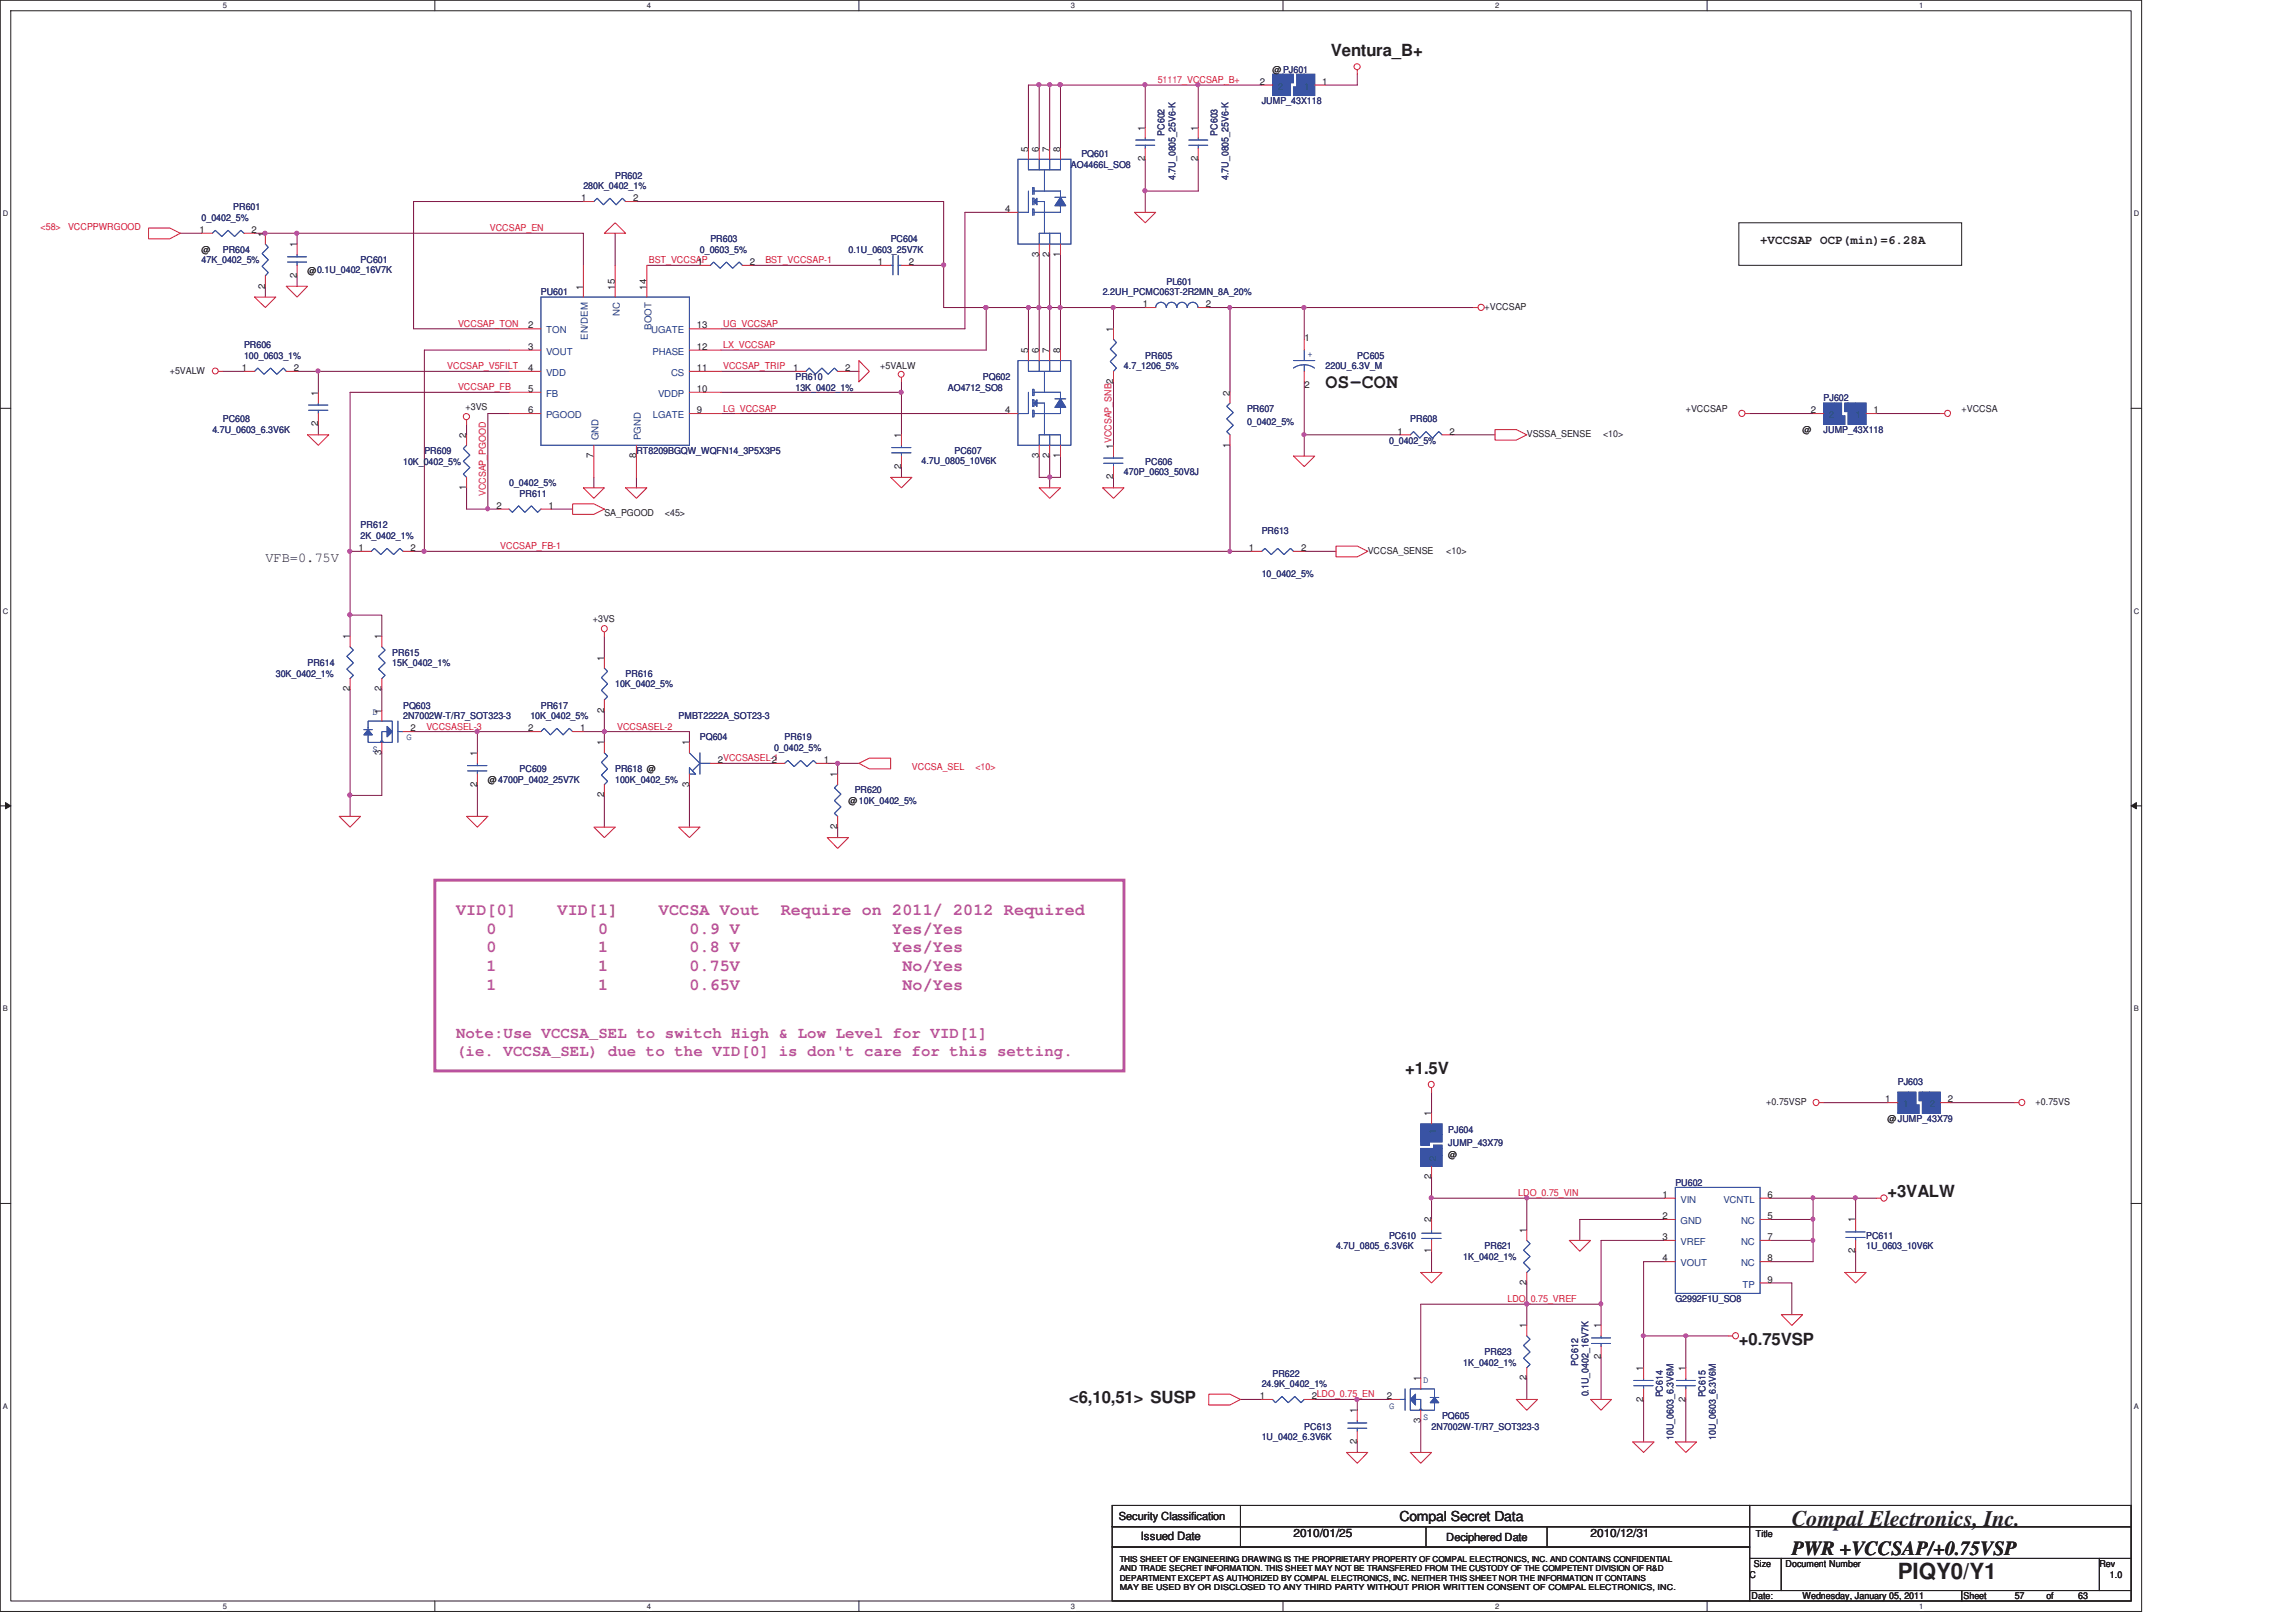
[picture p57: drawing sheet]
<svg xmlns="http://www.w3.org/2000/svg" width="297mm" height="210mm" viewBox="0 0 297 210" stroke-linecap="round" stroke-linejoin="round" font-family="sans-serif">
<defs><g id="words">
<g font-size="2.9" fill="#231f20">
<text x="231.8" y="197.4">Compal Electronics, Inc.</text>
<text x="245.5" y="204.3">PIQY0/Y1</text>
</g>
<g font-size="2.6" fill="#231f20">
<text x="171.5" y="50.2">OS-CON</text>
<text x="231.8" y="201.2">PWR +VCCSAP/+0.75VSP</text>
</g>
<g font-size="2.2" fill="#231f20">
<text x="172.2" y="7.3">Ventura_B+</text>
<text x="181.8" y="138.9">+1.5V</text>
<text x="244.2" y="154.9">+3VALW</text>
<text x="225" y="174.1">+0.75VSP</text>
<text x="138.3" y="181.5">&lt;6,10,51&gt; SUSP</text>
</g>
<g font-size="2.2" fill="#b9529f">
<text x="59" y="118.4">VID[0]</text>
<text x="72.1" y="118.4">VID[1]</text>
<text x="85.3" y="118.4">VCCSA Vout</text>
<text x="101" y="118.4">Require on 2011/ 2012 Required</text>
<text x="62.9" y="120.8">0</text>
<text x="62.9" y="123.2">0</text>
<text x="62.9" y="125.6">1</text>
<text x="77.4" y="120.8">0</text>
<text x="77.4" y="123.2">1</text>
<text x="77.4" y="125.6">1</text>
<text x="89.2" y="120.8">0.9 V</text>
<text x="89.2" y="123.2">0.8 V</text>
<text x="89.2" y="125.6">0.75V</text>
<text x="115.4" y="120.8">Yes/Yes</text>
<text x="115.4" y="123.2">Yes/Yes</text>
<text x="116.7" y="125.6">No/Yes</text>
<text x="62.9" y="128.1">1</text>
<text x="77.4" y="128.1">1</text>
<text x="89.2" y="128.1">0.65V</text>
<text x="116.7" y="128.1">No/Yes</text>
</g>
<g font-size="2" fill="#b9529f">
<text x="59" y="134.3">Note:Use VCCSA_SEL to switch High &amp; Low Level for VID[1]</text>
<text x="59" y="136.6">(ie. VCCSA_SEL) due to the VID[0] is don't care for this setting.</text>
</g>
<g font-size="1.8" fill="#231f20">
<text x="34.3" y="72.7">VFB=0.75V</text>
<text x="181.1" y="196.8">Compal Secret Data</text>
</g>
<text font-size="1.6" fill="#231f20" x="227.7" y="31.5">+VCCSAP OCP(min)=6.28A</text>
<g font-size="1.5" fill="#231f20">
<text x="147.6" y="199.3">Issued Date</text>
<text x="167.3" y="198.9">2010/01/25</text>
<text x="205.8" y="198.9">2010/12/31</text>
</g>
<g font-size="1.4" fill="#231f20">
<text x="144.7" y="196.7">Security Classification</text>
<text x="187.1" y="199.4">Deciphered Date</text>
</g>
<g font-size="1.2" fill="#ed2024">
<text x="149.8" y="10.7">51117_VCCSAP_B+</text>
<text x="5.2" y="29.7">&lt;58&gt;</text>
<text x="8.8" y="29.7">VCCPPWRGOOD</text>
<text x="63.4" y="29.9">VCCSAP_EN</text>
<text x="83.9" y="34.1">BST_VCCSAP</text>
<text x="99" y="34.1">BST_VCCSAP-1</text>
<text x="57.9" y="47.8">VCCSAP_V5FILT</text>
<text x="59.3" y="42.3">VCCSAP_TON</text>
<text x="93.6" y="47.8">VCCSAP_TRIP</text>
<text x="93.6" y="45">LX_VCCSAP</text>
<text x="93.6" y="42.3">UG_VCCSAP</text>
<text x="59.3" y="50.5">VCCSAP_FB</text>
<text x="93.6" y="53.3">LG_VCCSAP</text>
<text x="62.9" y="64.2" transform="rotate(-90 62.9 64.2)">VCCSAP_PGOOD</text>
<text x="64.7" y="71.1">VCCSAP_FB-1</text>
<text x="55.2" y="94.4">VCCSASEL-3</text>
<text x="79.8" y="94.4">VCCSASEL-2</text>
<text x="118" y="99.6">VCCSA_SEL</text>
<text x="126.2" y="99.6">&lt;10&gt;</text>
<text x="196.4" y="154.8">LDO_0.75_VIN</text>
<text x="195" y="168.5">LDO_0.75_VREF</text>
</g>
<g font-size="1.2" fill="#231f20">
<text x="163" y="11">2</text>
<text x="164.6" y="9.4">@PJ601</text>
<text x="171.1" y="11">1</text>
<text x="148.1" y="16.9" transform="rotate(-90 148.1 16.9)">1</text>
<text x="155" y="16.9" transform="rotate(-90 155 16.9)">1</text>
<text x="133" y="19.6" transform="rotate(-90 133 19.6)">5</text>
<text x="134.4" y="19.6" transform="rotate(-90 134.4 19.6)">6</text>
<text x="135.8" y="19.6" transform="rotate(-90 135.8 19.6)">7</text>
<text x="137.2" y="19.6" transform="rotate(-90 137.2 19.6)">8</text>
<text x="148.1" y="20.9" transform="rotate(-90 148.1 20.9)">2</text>
<text x="155" y="20.9" transform="rotate(-90 155 20.9)">2</text>
<text x="75.2" y="26">1</text>
<text x="81.9" y="26">2</text>
<text x="130" y="27.4">4</text>
<text x="25.8" y="30.1">1</text>
<text x="26.1" y="32.7">@</text>
<text x="32.6" y="30.1">2</text>
<text x="34.3" y="30.6" transform="rotate(-90 34.3 30.6)">1</text>
<text x="38.4" y="36" transform="rotate(-90 38.4 36)">2</text>
<text x="38.4" y="32" transform="rotate(-90 38.4 32)">1</text>
<text x="39.8" y="35.5">@0.1U_0402_16V7K</text>
<text x="90.3" y="34.3">1</text>
<text x="97" y="34.3">2</text>
<text x="113.6" y="34.3">1</text>
<text x="117.6" y="34.3">2</text>
<text x="134.4" y="33.2" transform="rotate(-90 134.4 33.2)">3</text>
<text x="135.8" y="33.2" transform="rotate(-90 135.8 33.2)">2</text>
<text x="137.2" y="33.2" transform="rotate(-90 137.2 33.2)">1</text>
<text x="34.3" y="37.3" transform="rotate(-90 34.3 37.3)">2</text>
<text x="75.4" y="37.5" transform="rotate(-90 75.4 37.5)">1</text>
<text x="79.5" y="37.5" transform="rotate(-90 79.5 37.5)">15</text>
<text x="83.6" y="37.5" transform="rotate(-90 83.6 37.5)">14</text>
<text x="147.9" y="39.7">1</text>
<text x="156" y="39.7">2</text>
<text x="192.1" y="40.1">+VCCSAP</text>
<text x="68.3" y="45.3">3</text>
<text x="68.3" y="42.5">2</text>
<text x="90.2" y="42.5">13</text>
<text x="90.2" y="45.3">12</text>
<text x="113.9" y="47.8">+5VALW</text>
<text x="133" y="45.7" transform="rotate(-90 133 45.7)">5</text>
<text x="134.4" y="45.7" transform="rotate(-90 134.4 45.7)">6</text>
<text x="135.8" y="45.7" transform="rotate(-90 135.8 45.7)">7</text>
<text x="137.2" y="45.7" transform="rotate(-90 137.2 45.7)">8</text>
<text x="144" y="42.9" transform="rotate(-90 144 42.9)">1</text>
<text x="168.8" y="44.1">1</text>
<text x="22" y="48.3">+5VALW</text>
<text x="31.3" y="48">1</text>
<text x="38" y="48">2</text>
<text x="41.1" y="51.2" transform="rotate(-90 41.1 51.2)">1</text>
<text x="60.2" y="53">+3VS</text>
<text x="68.3" y="48">4</text>
<text x="68.3" y="50.7">5</text>
<text x="68.3" y="53.5">6</text>
<text x="90.2" y="48">11</text>
<text x="90.2" y="53.5">9</text>
<text x="90.2" y="50.7">10</text>
<text x="102.6" y="48">1</text>
<text x="109.3" y="48">2</text>
<text x="130" y="53.5">4</text>
<text x="159.1" y="51.2" transform="rotate(-90 159.1 51.2)">2</text>
<text x="168.8" y="50.2">2</text>
<text x="218.1" y="53.3">+VCCSAP</text>
<text x="234.3" y="53.5">2</text>
<text x="242.4" y="53.5">1</text>
<text x="253.8" y="53.3">+VCCSA</text>
<text x="41.1" y="55.2" transform="rotate(-90 41.1 55.2)">2</text>
<text x="60.3" y="56.6" transform="rotate(-90 60.3 56.6)">2</text>
<text x="76.8" y="59.3" transform="rotate(-90 76.8 59.3)">7</text>
<text x="82.3" y="59.3" transform="rotate(-90 82.3 59.3)">8</text>
<text x="116.6" y="56.6" transform="rotate(-90 116.6 56.6)">1</text>
<text x="134.4" y="59.3" transform="rotate(-90 134.4 59.3)">3</text>
<text x="135.8" y="59.3" transform="rotate(-90 135.8 59.3)">2</text>
<text x="137.2" y="59.3" transform="rotate(-90 137.2 59.3)">1</text>
<text x="144" y="58" transform="rotate(-90 144 58)">1VCCSAP_SNB2</text>
<text x="159.1" y="57.9" transform="rotate(-90 159.1 57.9)">1</text>
<text x="180.8" y="56.2">1</text>
<text x="187.5" y="56.2">2</text>
<text x="197.5" y="56.6">VSSSA_SENSE</text>
<text x="207.4" y="56.6">&lt;10&gt;</text>
<text x="233.2" y="56">@</text>
<text x="60.3" y="63.4" transform="rotate(-90 60.3 63.4)">1</text>
<text x="64.2" y="65.8">2</text>
<text x="70.9" y="65.8">1</text>
<text x="116.6" y="60.7" transform="rotate(-90 116.6 60.7)">2</text>
<text x="144" y="62" transform="rotate(-90 144 62)">2</text>
<text x="46.4" y="71.3">1</text>
<text x="53.1" y="71.3">2</text>
<text x="78.2" y="66.7">SA_PGOOD</text>
<text x="86" y="66.7">&lt;45&gt;</text>
<text x="161.6" y="71.3">1</text>
<text x="168.3" y="71.3">2</text>
<text x="176.9" y="71.7">VCCSA_SENSE</text>
<text x="187.1" y="71.7">&lt;10&gt;</text>
<text x="45.3" y="82.7" transform="rotate(-90 45.3 82.7)">1</text>
<text x="49.4" y="82.7" transform="rotate(-90 49.4 82.7)">1</text>
<text x="76.7" y="80.4">+3VS</text>
<text x="45.3" y="89.4" transform="rotate(-90 45.3 89.4)">2</text>
<text x="49.4" y="89.4" transform="rotate(-90 49.4 89.4)">2</text>
<text x="78.1" y="85.5" transform="rotate(-90 78.1 85.5)">1</text>
<text x="49.4" y="92.3" transform="rotate(-90 49.4 92.3)">1</text>
<text x="53.1" y="94.6">2</text>
<text x="68.3" y="94.6">2</text>
<text x="75.1" y="94.6">1</text>
<text x="78.1" y="92.2" transform="rotate(-90 78.1 92.2)">2</text>
<text x="49.4" y="97.7" transform="rotate(-90 49.4 97.7)">3</text>
<text x="61.7" y="101.8" transform="rotate(-90 61.7 101.8)">2</text>
<text x="61.7" y="97.8" transform="rotate(-90 61.7 97.8)">1</text>
<text x="63.1" y="101.3">@4700P_0402_25V7K</text>
<text x="78.1" y="96.4" transform="rotate(-90 78.1 96.4)">1</text>
<text x="89.2" y="101.8" transform="rotate(-90 89.2 101.8)">3</text>
<text x="89.2" y="96.4" transform="rotate(-90 89.2 96.4)">1</text>
<text x="92.9" y="98.7">2VCCSASEL-1</text>
<text x="99.9" y="98.7">2</text>
<text x="106.6" y="98.7">1</text>
<text x="108.3" y="100.5" transform="rotate(-90 108.3 100.5)">1</text>
<text x="78.1" y="103.2" transform="rotate(-90 78.1 103.2)">2</text>
<text x="108.3" y="107.3" transform="rotate(-90 108.3 107.3)">2</text>
<text x="109.8" y="104.1">@10K_0402_5%</text>
<text x="228.5" y="143">+0.75VSP</text>
<text x="243.9" y="142.6">1</text>
<text x="252" y="142.6">2</text>
<text x="263.4" y="143">+0.75VS</text>
<text x="185.2" y="144.4" transform="rotate(-90 185.2 144.4)">1</text>
<text x="187.4" y="149.9">@</text>
<text x="244.2" y="145.2">@JUMP_43X79</text>
<text x="185.2" y="152.6" transform="rotate(-90 185.2 152.6)">2</text>
<text x="215.1" y="155">1</text>
<text x="228.7" y="155">6</text>
<text x="185.2" y="158.2" transform="rotate(-90 185.2 158.2)">2</text>
<text x="197.5" y="159.5" transform="rotate(-90 197.5 159.5)">1</text>
<text x="215.1" y="157.7">2</text>
<text x="215.1" y="160.4">3</text>
<text x="228.7" y="157.7">5</text>
<text x="228.7" y="160.4">7</text>
<text x="240" y="158.2" transform="rotate(-90 240 158.2)">1</text>
<text x="185.2" y="162.1" transform="rotate(-90 185.2 162.1)">1</text>
<text x="197.5" y="166.3" transform="rotate(-90 197.5 166.3)">2</text>
<text x="215.1" y="163.2">4</text>
<text x="228.7" y="163.2">8</text>
<text x="228.7" y="165.9">9</text>
<text x="240" y="162.1" transform="rotate(-90 240 162.1)">2</text>
<text x="197.5" y="171.9" transform="rotate(-90 197.5 171.9)">1</text>
<text x="207.1" y="171.9" transform="rotate(-90 207.1 171.9)">1</text>
<text x="183.8" y="178.7" transform="rotate(-90 183.8 178.7)">1</text>
<text x="197.5" y="178.6" transform="rotate(-90 197.5 178.6)">2</text>
<text x="207.1" y="175.8" transform="rotate(-90 207.1 175.8)">2</text>
<text x="212.6" y="177.4" transform="rotate(-90 212.6 177.4)">1</text>
<text x="218.1" y="177.4" transform="rotate(-90 218.1 177.4)">1</text>
<text x="163" y="181">1</text>
<text x="169.7" y="181">2LDO_0.75_EN</text>
<text x="175.6" y="182.8" transform="rotate(-90 175.6 182.8)">1</text>
<text x="179.4" y="181">2</text>
<text x="183.8" y="184.1" transform="rotate(-90 183.8 184.1)">3</text>
<text x="212.6" y="181.4" transform="rotate(-90 212.6 181.4)">2</text>
<text x="218.1" y="181.4" transform="rotate(-90 218.1 181.4)">2</text>
<text x="175.6" y="186.9" transform="rotate(-90 175.6 186.9)">2</text>
<text x="226.9" y="202.8">Size</text>
<text x="227.2" y="198.8">Title</text>
<text x="231" y="202.8">Document Number</text>
<text x="271.6" y="202.8">Rev</text>
<text x="226.4" y="204.2">C</text>
<text x="226.6" y="206.9">Date:</text>
<text x="233.2" y="206.9">Wednesday, January 05, 2011</text>
<text x="254" y="206.9">Sheet</text>
<text x="260.6" y="206.9">57</text>
<text x="264.7" y="206.9">of</text>
<text x="268.9" y="206.9">63</text>
<text x="273" y="204.2">1.0</text>
</g>
<g font-size="1.2" fill="#282973">
<text x="150.7" y="17.6" transform="rotate(-90 150.7 17.6)">PC602</text>
<text x="157.5" y="17.6" transform="rotate(-90 157.5 17.6)">PC603</text>
<text x="163.2" y="13.5">JUMP_43X118</text>
<text x="79.6" y="23.1">PR602</text>
<text x="138.6" y="21.8">AO4466L_SO8</text>
<text x="139.9" y="20.4">PQ601</text>
<text x="152.1" y="23.3" transform="rotate(-90 152.1 23.3)">4.7U_0805_25V6-K</text>
<text x="158.9" y="23.3" transform="rotate(-90 158.9 23.3)">4.7U_0805_25V6-K</text>
<text x="26.1" y="28.6">0_0402_5%</text>
<text x="30.2" y="27.2">PR601</text>
<text x="75.5" y="24.5">280K_0402_1%</text>
<text x="26.1" y="34.1">47K_0402_5%</text>
<text x="28.8" y="32.7">PR604</text>
<text x="46.6" y="34.1">PC601</text>
<text x="90.5" y="32.7">0_0603_5%</text>
<text x="91.9" y="31.3">PR603</text>
<text x="109.8" y="32.7">0.1U_0603_25V7K</text>
<text x="115.2" y="31.3">PC604</text>
<text x="70" y="38.2">PU601</text>
<text x="142.7" y="38.2">2.2UH_PCMC063T-2R2MN_8A_20%</text>
<text x="150.9" y="36.8">PL601</text>
<text x="31.6" y="45">PR606</text>
<text x="31.6" y="46.4">100_0603_1%</text>
<text x="145.4" y="47.8">4.7_1206_5%</text>
<text x="148.2" y="46.4">PR605</text>
<text x="171.5" y="47.8">220U_6.3V_M</text>
<text x="175.6" y="46.4">PC605</text>
<text x="102.9" y="49.2">PR610</text>
<text x="102.9" y="50.5">13K_0402_1%</text>
<text x="122.6" y="50.5">AO4712_SO8</text>
<text x="127.2" y="49.2">PQ602</text>
<text x="161.3" y="53.3">PR607</text>
<text x="235.9" y="51.9">PJ602</text>
<text x="27.5" y="56">4.7U_0603_6.3V6K</text>
<text x="28.8" y="54.6">PC608</text>
<text x="54.9" y="58.8">PR609</text>
<text x="82.3" y="58.8">RT8209BGQW_WQFN14_3P5X3P5</text>
<text x="123.5" y="58.8">PC607</text>
<text x="161.3" y="54.9">0_0402_5%</text>
<text x="179.7" y="57.4">0_0402_5%</text>
<text x="182.5" y="54.6">PR608</text>
<text x="235.9" y="56">JUMP_43X118</text>
<text x="52.2" y="60.2">10K_0402_5%</text>
<text x="65.9" y="62.9">0_0402_5%</text>
<text x="67.2" y="64.3">PR611</text>
<text x="119.2" y="60">4.7U_0805_10V6K</text>
<text x="145.4" y="61.5">470P_0603_50V8J</text>
<text x="148.2" y="60.2">PC606</text>
<text x="46.6" y="68.4">PR612</text>
<text x="46.6" y="69.8">2K_0402_1%</text>
<text x="163.2" y="69">PR613</text>
<text x="163.2" y="74.7">10_0402_5%</text>
<text x="35.7" y="87.6">30K_0402_1%</text>
<text x="39.8" y="86.2">PR614</text>
<text x="50.8" y="84.8">PR615</text>
<text x="50.8" y="86.2">15K_0402_1%</text>
<text x="79.6" y="88.9">10K_0402_5%</text>
<text x="80.9" y="87.6">PR616</text>
<text x="52.2" y="91.7">PQ603</text>
<text x="52.2" y="93">2N7002W-T/R7_SOT323-3</text>
<text x="68.6" y="93">10K_0402_5%</text>
<text x="70" y="91.7">PR617</text>
<text x="87.8" y="93">PMBT2222A_SOT23-3</text>
<text x="90.5" y="95.8">PQ604</text>
<text x="101.5" y="95.8">PR619</text>
<text x="67.2" y="99.9">PC609</text>
<text x="79.6" y="99.9">PR618 @</text>
<text x="79.6" y="101.3">100K_0402_5%</text>
<text x="100.2" y="97.2">0_0402_5%</text>
<text x="110.6" y="102.7">PR620</text>
<text x="245.5" y="140.4">PJ603</text>
<text x="187.4" y="146.6">PJ604</text>
<text x="187.4" y="148.2">JUMP_43X79</text>
<text x="216.7" y="153.4">PU602</text>
<text x="172.8" y="161.6">4.7U_0805_6.3V6K</text>
<text x="179.7" y="160.3">PC610</text>
<text x="192.1" y="161.6">PR621</text>
<text x="241.4" y="160.3">PC611</text>
<text x="241.4" y="161.6">1U_0603_10V6K</text>
<text x="189.3" y="163">1K_0402_1%</text>
<text x="216.7" y="168.5">G2992F1U_SO8</text>
<text x="163.2" y="179.5">24.9K_0402_1%</text>
<text x="164.6" y="178.1">PR622</text>
<text x="189.3" y="176.7">1K_0402_1%</text>
<text x="192.1" y="175.3">PR623</text>
<text x="204.2" y="176.7" transform="rotate(-90 204.2 176.7)">PC612</text>
<text x="168.7" y="185">PC613</text>
<text x="185.2" y="185">2N7002W-T/R7_SOT323-3</text>
<text x="186.6" y="183.6">PQ605</text>
<text x="205.5" y="180.7" transform="rotate(-90 205.5 180.7)">0.1U_0402_16V7K</text>
<text x="215.1" y="180.8" transform="rotate(-90 215.1 180.8)">PC614</text>
<text x="220.6" y="180.8" transform="rotate(-90 220.6 180.8)">PC615</text>
<text x="163.2" y="186.3">1U_0402_6.3V6K</text>
<text x="216.5" y="186.3" transform="rotate(-90 216.5 186.3)">10U_0603_6.3V6M</text>
<text x="222" y="186.3" transform="rotate(-90 222 186.3)">10U_0603_6.3V6M</text>
</g>
<g font-size="1.2" fill="#1d437e">
<text x="80.2" y="40.9" transform="rotate(-90 80.2 40.9)">NC</text>
<text x="70.7" y="45.9">VOUT</text>
<text x="70.7" y="43.1">TON</text>
<text x="76.1" y="44" transform="rotate(-90 76.1 44)">EN/DEM</text>
<text x="84.2" y="43.1">UGATE</text>
<text x="84.3" y="42.7" transform="rotate(-90 84.3 42.7)">BOOT</text>
<text x="84.4" y="45.9">PHASE</text>
<text x="70.7" y="48.6">VDD</text>
<text x="70.7" y="51.3">FB</text>
<text x="85.1" y="51.3">VDDP</text>
<text x="86.8" y="48.6">CS</text>
<text x="70.7" y="54.1">PGOOD</text>
<text x="77.4" y="56.9" transform="rotate(-90 77.4 56.9)">GND</text>
<text x="82.9" y="56.9" transform="rotate(-90 82.9 56.9)">PGND</text>
<text x="84.5" y="54.1">LGATE</text>
<text x="217.4" y="155.6">VIN</text>
<text x="223" y="155.6">VCNTL</text>
<text x="217.4" y="158.4">GND</text>
<text x="217.4" y="161.1">VREF</text>
<text x="225.3" y="158.4">NC</text>
<text x="225.3" y="161.1">NC</text>
<text x="217.4" y="163.8">VOUT</text>
<text x="225.3" y="163.8">NC</text>
<text x="225.4" y="166.6">TP</text>
</g>
<g font-size="1.2" fill="#3953a4">
<text x="169.2" y="46.2">+</text>
<text x="48.2" y="92.5">D</text>
<text x="52.6" y="95.8">G</text>
<text x="48.2" y="97.3">S</text>
<text x="184.1" y="178.9">D</text>
<text x="179.7" y="182.2">G</text>
<text x="184.1" y="183.7">S</text>
</g>
<g font-size="1.1" fill="#231f20">
<text x="144.9" y="202.1">THIS SHEET OF ENGINEERING DRAWING IS THE PROPRIETARY PROPERTY OF COMPAL ELECTRONICS, INC. AND CONTAINS CONFIDENTIAL</text>
<text x="144.9" y="203.3">AND TRADE SECRET INFORMATION. THIS SHEET MAY NOT BE TRANSFERED FROM THE CUSTODY OF THE COMPETENT DIVISION OF R&amp;D</text>
<text x="144.9" y="204.5">DEPARTMENT EXCEPT AS AUTHORIZED BY COMPAL ELECTRONICS, INC. NEITHER THIS SHEET NOR THE INFORMATION IT CONTAINS</text>
<text x="144.9" y="205.7">MAY BE USED BY OR DISCLOSED TO ANY THIRD PARTY WITHOUT PRIOR WRITTEN CONSENT OF COMPAL ELECTRONICS, INC.</text>
</g>
<g font-size="1" fill="#231f20">
<text x="28.8" y="1.1">5</text>
<text x="83.7" y="1.1">4</text>
<text x="138.6" y="1.1">3</text>
<text x="193.4" y="1.1">2</text>
<text x="248.3" y="1.1">1</text>
<text x=".4" y="28">D</text>
<text x="276.1" y="28">D</text>
<text x=".4" y="79.4">C</text>
<text x="276.1" y="79.4">C</text>
<text x=".4" y="130.8">B</text>
<text x="276.1" y="130.8">B</text>
<text x=".4" y="182.3">A</text>
<text x="276.1" y="182.3">A</text>
<text x="28.8" y="208.1">5</text>
<text x="83.7" y="208.1">4</text>
<text x="138.6" y="208.1">3</text>
<text x="193.4" y="208.1">2</text>
<text x="248.3" y="208.1">1</text>
</g>
</g></defs>
<path d="M0 0h277.1v208.5h-277.1zM1.4 1.4h274.3v205.7h-274.3z" fill="none" stroke="#231f20" stroke-width=".13"/>
<g fill="#fff">
<path d="M28.8 .2h.6v1.1h-.6z"/>
<path d="M28.8 207.3h.6v1.1h-.6z"/>
</g>
<path d="M56.3 0v1.4M56.3 207.1v1.4" fill="none" stroke="#231f20" stroke-width=".13"/>
<g fill="#fff">
<path d="M83.7 .2h.5v1.1h-.5z"/>
<path d="M83.7 207.3h.5v1.1h-.5z"/>
</g>
<path d="M111.1 0v1.4M111.1 207.1v1.4" fill="none" stroke="#231f20" stroke-width=".13"/>
<g fill="#fff">
<path d="M138.6 .2h.5v1.1h-.5z"/>
<path d="M138.6 207.3h.5v1.1h-.5z"/>
</g>
<path d="M166 0v1.4M166 207.1v1.4" fill="none" stroke="#231f20" stroke-width=".13"/>
<g fill="#fff">
<path d="M193.4 .2h.6v1.1h-.6z"/>
<path d="M193.4 207.3h.6v1.1h-.6z"/>
</g>
<path d="M220.8 0v1.4M220.8 207.1v1.4" fill="none" stroke="#231f20" stroke-width=".13"/>
<g fill="#fff">
<path d="M248.3 .2h.5v1.1h-.5z"/>
<path d="M248.3 207.3h.5v1.1h-.5z"/>
<path d="M.4 27.1h.7v1.1h-.7z"/>
<path d="M276.1 27.1h.7v1.1h-.7z"/>
<path d="M.4 78.5h.7v1.1h-.7z"/>
<path d="M276.1 78.5h.7v1.1h-.7z"/>
</g>
<path d="M0 52.8h1.4M275.7 52.8h1.4" fill="none" stroke="#231f20" stroke-width=".13"/>
<g fill="#fff">
<path d="M.4 130h.6v1.1h-.6z"/>
<path d="M276.1 130h.6v1.1h-.6z"/>
</g>
<path d="M0 104.3h1.4M275.7 104.3h1.4" fill="none" stroke="#231f20" stroke-width=".13"/>
<path d="M.7 103.8l.7 .5-.7 .3z" fill="#231f20"/>
<path d="M.7 103.8l.7 .5-.7 .3z" fill="none" stroke="#231f20" stroke-width=".13"/>
<path d="M275.7 104.3l.7-.5v.8z" fill="#231f20"/>
<path d="M275.7 104.3l.7-.5v.8z" fill="none" stroke="#231f20" stroke-width=".13"/>
<g fill="#fff">
<path d="M.4 181.4h.6v1.1h-.6z"/>
<path d="M276.1 181.4h.6v1.1h-.6z"/>
</g>
<path d="M0 155.7h1.4M275.7 155.7h1.4" fill="none" stroke="#231f20" stroke-width=".13"/>
<path d="M168.7 56.3h12.4M187.9 56.3h5.5M45.3 79.6v2.7" fill="none" stroke="#7f1442" stroke-width=".13"/>
<circle cx="45.2" cy="79.5" r=".26" fill="#b9529f"/>
<circle cx="45.2" cy="79.5" r=".26" fill="none" stroke="#b9529f" stroke-width=".13"/>
<path d="M97.4 34.3h16.5M144.1 39.8h4.1M116.6 60.4v1.4M53.5 94.7h8.3" fill="none" stroke="#7f1442" stroke-width=".13"/>
<circle cx="144" cy="39.8" r=".26" fill="#b9529f"/>
<circle cx="144" cy="39.8" r=".26" fill="none" stroke="#b9529f" stroke-width=".13"/>
<path d="M134.4 59v2.8M137.2 59v2.8h-1.4v1.3" fill="none" stroke="#7f1442" stroke-width=".13"/>
<circle cx="135.8" cy="61.7" r=".26" fill="#b9529f"/>
<circle cx="135.8" cy="61.7" r=".26" fill="none" stroke="#b9529f" stroke-width=".13"/>
<path d="M130.3 27.5h-5.5v15M134.4 32.9v6.9M135.8 32.9v6.9M137.2 32.9v6.9M159.1 39.8h9.6M93.3 48h9.6M93.3 53.5h37M109.8 48h1.3M135.8 59v2.8h-1.4" fill="none" stroke="#7f1442" stroke-width=".13"/>
<path d="M158.9 39.6l.2-.1 .2 .1v.4h-.2h-.2z" fill-rule="evenodd" fill="#b9529f"/>
<path d="M158.9 39.6l.2-.1 .2 .1v.4h-.2h-.2z" fill="none" stroke="#b9529f" stroke-width=".13"/>
<path d="M190.7 39.8h-22v4.1M45.3 50.8h20.6" fill="none" stroke="#7f1442" stroke-width=".13"/>
<circle cx="168.7" cy="39.8" r=".26" fill="#b9529f"/>
<circle cx="168.7" cy="39.8" r=".26" fill="none" stroke="#b9529f" stroke-width=".13"/>
<path d="M45.3 50.8v20.5" fill="none" stroke="#7f1442" stroke-width=".13"/>
<circle cx="45.2" cy="71.3" r=".26" fill="#b9529f"/>
<circle cx="45.2" cy="71.3" r=".26" fill="none" stroke="#b9529f" stroke-width=".13"/>
<path d="M75.5 26.1h-22v16.4M54.9 45.3h11M93.3 50.8h23.3" fill="none" stroke="#7f1442" stroke-width=".13"/>
<circle cx="116.6" cy="50.8" r=".26" fill="#b9529f"/>
<circle cx="116.6" cy="50.8" r=".26" fill="none" stroke="#b9529f" stroke-width=".13"/>
<path d="M82.3 26.1h39.8M127.6 39.8v5.5h-34.3M41.2 48h24.7M53.5 42.5h12.4M45.3 71.3h1.3" fill="none" stroke="#7f1442" stroke-width=".13"/>
<circle cx="127.5" cy="39.8" r=".26" fill="#b9529f"/>
<circle cx="127.5" cy="39.8" r=".26" fill="none" stroke="#b9529f" stroke-width=".13"/>
<path d="M122.1 39.8h5.5M41.2 48v2.8" fill="none" stroke="#7f1442" stroke-width=".13"/>
<circle cx="41.1" cy="48" r=".26" fill="#b9529f"/>
<circle cx="41.1" cy="48" r=".26" fill="none" stroke="#b9529f" stroke-width=".13"/>
<path d="M137.2 11v8.2M28.8 48h2.8M38.4 48h2.8M41.2 54.9v1.4M116.6 50.8v5.5" fill="none" stroke="#7f1442" stroke-width=".13"/>
<circle cx="137.2" cy="11" r=".26" fill="#b9529f"/>
<circle cx="137.2" cy="11" r=".26" fill="none" stroke="#b9529f" stroke-width=".13"/>
<path d="M137.2 11h11" fill="none" stroke="#7f1442" stroke-width=".13"/>
<circle cx="137.2" cy="11" r=".26" fill="#b9529f"/>
<circle cx="137.2" cy="11" r=".26" fill="none" stroke="#b9529f" stroke-width=".13"/>
<path d="M148.2 11v5.5M155 11h8.2M171.5 11h4.1M148.2 20.6v4.1M93.3 42.5h31.5" fill="none" stroke="#7f1442" stroke-width=".13"/>
<circle cx="155" cy="11" r=".26" fill="#b9529f"/>
<circle cx="155" cy="11" r=".26" fill="none" stroke="#b9529f" stroke-width=".13"/>
<path d="M135.8 11h-1.4v8.2" fill="none" stroke="#7f1442" stroke-width=".13"/>
<circle cx="134.4" cy="11" r=".26" fill="#b9529f"/>
<circle cx="134.4" cy="11" r=".26" fill="none" stroke="#b9529f" stroke-width=".13"/>
<path d="M133 11v8.2M135.8 11v8.2M54.9 45.3v26" fill="none" stroke="#7f1442" stroke-width=".13"/>
<circle cx="135.8" cy="11" r=".26" fill="#b9529f"/>
<circle cx="135.8" cy="11" r=".26" fill="none" stroke="#b9529f" stroke-width=".13"/>
<path d="M135.8 11h1.4M155 11v5.5M155 20.6v4.1h-6.8v2.8" fill="none" stroke="#7f1442" stroke-width=".13"/>
<circle cx="148.1" cy="24.7" r=".26" fill="#b9529f"/>
<circle cx="148.1" cy="24.7" r=".26" fill="none" stroke="#b9529f" stroke-width=".13"/>
<path d="M148.2 11h6.8M23.3 30.2h2.8M38.4 30.2v1.4M38.4 35.7v1.3" fill="none" stroke="#7f1442" stroke-width=".13"/>
<circle cx="148.1" cy="11" r=".26" fill="#b9529f"/>
<circle cx="148.1" cy="11" r=".26" fill="none" stroke="#b9529f" stroke-width=".13"/>
<path d="M127.6 39.8h5.4" fill="none" stroke="#7f1442" stroke-width=".13"/>
<circle cx="127.5" cy="39.8" r=".26" fill="#b9529f"/>
<circle cx="127.5" cy="39.8" r=".26" fill="none" stroke="#b9529f" stroke-width=".13"/>
<path d="M133 39.8v5.5" fill="none" stroke="#7f1442" stroke-width=".13"/>
<circle cx="133" cy="39.8" r=".26" fill="#b9529f"/>
<circle cx="133" cy="39.8" r=".26" fill="none" stroke="#b9529f" stroke-width=".13"/>
<path d="M135.8 39.8v5.5" fill="none" stroke="#7f1442" stroke-width=".13"/>
<circle cx="135.8" cy="39.8" r=".26" fill="#b9529f"/>
<circle cx="135.8" cy="39.8" r=".26" fill="none" stroke="#b9529f" stroke-width=".13"/>
<path d="M134.4 39.8v5.5" fill="none" stroke="#7f1442" stroke-width=".13"/>
<circle cx="134.4" cy="39.8" r=".26" fill="#b9529f"/>
<circle cx="134.4" cy="39.8" r=".26" fill="none" stroke="#b9529f" stroke-width=".13"/>
<path d="M137.2 39.8v5.5" fill="none" stroke="#7f1442" stroke-width=".13"/>
<circle cx="137.2" cy="39.8" r=".26" fill="#b9529f"/>
<circle cx="137.2" cy="39.8" r=".26" fill="none" stroke="#b9529f" stroke-width=".13"/>
<path d="M133 11h1.4M34.3 30.2h4.1M133 39.8h4.2M53.5 71.3h1.4" fill="none" stroke="#7f1442" stroke-width=".13"/>
<circle cx="34.3" cy="30.2" r=".26" fill="#b9529f"/>
<circle cx="34.3" cy="30.2" r=".26" fill="none" stroke="#b9529f" stroke-width=".13"/>
<path d="M54.9 71.3h104.2" fill="none" stroke="#7f1442" stroke-width=".13"/>
<path d="M158.9 71.1h.2l.2 .1v.3l-.2 .1-.2-.1z" fill-rule="evenodd" fill="#b9529f"/>
<path d="M158.9 71.1h.2l.2 .1v.3l-.2 .1-.2-.1z" fill="none" stroke="#b9529f" stroke-width=".13"/>
<circle cx="54.9" cy="71.3" r=".26" fill="#b9529f"/>
<circle cx="54.9" cy="71.3" r=".26" fill="none" stroke="#b9529f" stroke-width=".13"/>
<path d="M32.9 30.2h1.4M34.3 37v1.4M38.4 30.2h37.1M79.6 30.2v4.1M83.7 34.3h6.8M137.2 39.8h6.9v2.7M116.6 49.4v1.4M144.1 49.4v8.2M144.1 61.8v1.3" fill="none" stroke="#7f1442" stroke-width=".13"/>
<circle cx="38.4" cy="30.2" r=".26" fill="#b9529f"/>
<circle cx="38.4" cy="30.2" r=".26" fill="none" stroke="#b9529f" stroke-width=".13"/>
<path d="M45.3 102.9v2.7" fill="none" stroke="#7f1442" stroke-width=".13"/>
<circle cx="45.2" cy="102.9" r=".26" fill="#b9529f"/>
<circle cx="45.2" cy="102.9" r=".26" fill="none" stroke="#b9529f" stroke-width=".13"/>
<path d="M168.7 56.3v2.7" fill="none" stroke="#7f1442" stroke-width=".13"/>
<circle cx="168.7" cy="56.2" r=".25" fill="#b9529f"/>
<circle cx="168.7" cy="56.2" r=".25" fill="none" stroke="#b9529f" stroke-width=".13"/>
<path d="M175.6 9.6v1.4M156.4 39.8h2.7v11M60.4 54.9v1.4M65.9 53.5h-2.8v12.4h-2.7v-2.8M159.1 57.6v13.7h2.8M168.7 49.4v6.9M45.3 71.3v8.3h4.1v2.7M71.3 65.9h2.8M82.3 61.8v1.3M168.7 71.3h4.1M45.3 89.2v13.7h4.1v-5.5M49.4 89.2v2.7" fill="none" stroke="#7f1442" stroke-width=".13"/>
<path d="M62.9 65.6h.2l.2 .1-.1 .3-.1 .1-.2-.1z" fill-rule="evenodd" fill="#b9529f"/>
<path d="M62.9 65.6h.2l.2 .1-.1 .3-.1 .1-.2-.1z" fill="none" stroke="#b9529f" stroke-width=".13"/>
<path d="M226.4 53.5h8.2M242.8 53.5h8.2M63.1 65.9h1.4M61.8 94.7v2.7" fill="none" stroke="#7f1442" stroke-width=".13"/>
<circle cx="61.7" cy="94.7" r=".26" fill="#b9529f"/>
<circle cx="61.7" cy="94.7" r=".26" fill="none" stroke="#b9529f" stroke-width=".13"/>
<path d="M61.8 94.7h6.8M75.5 94.7h2.7v1.4M78.2 82.3v2.7M89.2 94.7v1.4M61.8 101.5v4.1M78.2 102.9v4.1M89.2 101.5v5.5" fill="none" stroke="#7f1442" stroke-width=".13"/>
<circle cx="78.2" cy="94.7" r=".26" fill="#b9529f"/>
<circle cx="78.2" cy="94.7" r=".26" fill="none" stroke="#b9529f" stroke-width=".13"/>
<path d="M111.1 98.8h-2.7v1.4" fill="none" stroke="#7f1442" stroke-width=".13"/>
<circle cx="108.4" cy="98.8" r=".26" fill="#b9529f"/>
<circle cx="108.4" cy="98.8" r=".26" fill="none" stroke="#b9529f" stroke-width=".13"/>
<path d="M78.2 91.9v2.8h11M93.3 98.8h6.9M107 98.8h1.4M108.4 107v1.4M185.2 155v2.8M197.5 155h17.8M229.1 166h2.7v4.1" fill="none" stroke="#7f1442" stroke-width=".13"/>
<circle cx="197.5" cy="155" r=".26" fill="#b9529f"/>
<circle cx="197.5" cy="155" r=".26" fill="none" stroke="#b9529f" stroke-width=".13"/>
<path d="M240.1 155h2.7M185.2 161.9v2.7M197.5 178.3v2.8" fill="none" stroke="#7f1442" stroke-width=".13"/>
<circle cx="240" cy="155" r=".26" fill="#b9529f"/>
<circle cx="240" cy="155" r=".26" fill="none" stroke="#b9529f" stroke-width=".13"/>
<path d="M215.3 157.8h-10.9v2.7M229.1 155h5.5v2.8h-5.5M234.6 155h5.5M207.1 175.6v5.5M229.1 160.5h5.5v2.7h-5.5M240.1 161.9v2.7" fill="none" stroke="#7f1442" stroke-width=".13"/>
<path d="M234.4 154.8l.1-.1 .2 .1v.4h-.2h-.1z" fill-rule="evenodd" fill="#b9529f"/>
<path d="M234.4 154.8l.1-.1 .2 .1v.4h-.2h-.1z" fill="none" stroke="#b9529f" stroke-width=".13"/>
<path d="M197.5 166v2.7M218.1 172.8h5.5" fill="none" stroke="#7f1442" stroke-width=".13"/>
<circle cx="218.1" cy="172.8" r=".25" fill="#b9529f"/>
<circle cx="218.1" cy="172.8" r=".25" fill="none" stroke="#b9529f" stroke-width=".13"/>
<path d="M234.6 157.8v2.7M212.6 163.2v13.7" fill="none" stroke="#7f1442" stroke-width=".13"/>
<path d="M234.4 160.3l.1-.1 .2 .1v.4h-.2h-.1z" fill-rule="evenodd" fill="#b9529f"/>
<path d="M234.4 160.3l.1-.1 .2 .1v.4h-.2h-.1z" fill="none" stroke="#b9529f" stroke-width=".13"/>
<path d="M234.4 157.5h.1l.2 .1v.3l-.2 .1-.1-.1z" fill-rule="evenodd" fill="#b9529f"/>
<path d="M234.4 157.5h.1l.2 .1v.3l-.2 .1-.1-.1z" fill="none" stroke="#b9529f" stroke-width=".13"/>
<path d="M240.1 155v2.8M183.8 168.7v9.6M197.5 168.7h9.6M183.8 183.8v4.1" fill="none" stroke="#7f1442" stroke-width=".13"/>
<path d="M206.9 168.5l.2-.1 .2 .2v.3h-.2h-.2z" fill-rule="evenodd" fill="#b9529f"/>
<path d="M206.9 168.5l.2-.1 .2 .2v.3h-.2h-.2z" fill="none" stroke="#b9529f" stroke-width=".13"/>
<circle cx="197.5" cy="168.7" r=".26" fill="#b9529f"/>
<circle cx="197.5" cy="168.7" r=".26" fill="none" stroke="#b9529f" stroke-width=".13"/>
<path d="M185.2 155h12.3v4.1M197.5 168.7v2.8M215.3 160.5h-8.2v11" fill="none" stroke="#7f1442" stroke-width=".13"/>
<circle cx="185.2" cy="155" r=".26" fill="#b9529f"/>
<circle cx="185.2" cy="155" r=".26" fill="none" stroke="#b9529f" stroke-width=".13"/>
<path d="M212.6 163.2h2.7M170.1 181.1h5.5v1.4M175.6 186.6v1.3" fill="none" stroke="#7f1442" stroke-width=".13"/>
<circle cx="175.6" cy="181.1" r=".26" fill="#b9529f"/>
<circle cx="175.6" cy="181.1" r=".26" fill="none" stroke="#b9529f" stroke-width=".13"/>
<path d="M183.8 168.7h13.7M160.5 181.1h2.7M175.6 181.1h4.1" fill="none" stroke="#7f1442" stroke-width=".13"/>
<circle cx="197.5" cy="168.7" r=".26" fill="#b9529f"/>
<circle cx="197.5" cy="168.7" r=".26" fill="none" stroke="#b9529f" stroke-width=".13"/>
<path d="M75.5 30.2v4.1M122.1 26.1v8.2M185.2 141.3v2.8M185.2 152.3v2.7M235.9 142.7h8.3M252.4 142.7h8.2M212.6 181.1v5.5M218.1 181.1v5.5" fill="none" stroke="#7f1442" stroke-width=".13"/>
<circle cx="122.1" cy="34.3" r=".26" fill="#b9529f"/>
<circle cx="122.1" cy="34.3" r=".26" fill="none" stroke="#b9529f" stroke-width=".13"/>
<path d="M118 34.3h4.1v5.5M212.6 172.8h5.5v4.1" fill="none" stroke="#7f1442" stroke-width=".13"/>
<circle cx="212.6" cy="172.8" r=".25" fill="#b9529f"/>
<circle cx="212.6" cy="172.8" r=".25" fill="none" stroke="#b9529f" stroke-width=".13"/>
<path d="M76.8 61.8v1.3" fill="none" stroke="#7f1442" stroke-width=".13"/>
<g fill="none" stroke="#ed2024" stroke-width=".13">
<path d="M175.6 9.1v.5M19.2 29.5h2.8l1.3 .7-1.3 .7h-2.8zM26.1 30.2h1.4M31.6 30.2h1.3M32.9 38.4h2.8l-1.4 1.4zM37 37h2.8l-1.4 1.4zM78.2 30.2l1.4-1.4 1.3 1.4zM146.8 27.5h2.7l-1.3 1.3zM148.2 39.8h1.3M155 39.8h1.4M190.7 39.8h.5M28.3 48h.5"/>
<path d="M39.8 56.3h2.7l-1.3 1.3zM60.4 54.4v.5M111.1 46.6l1.4 1.4-1.4 1.4zM116.6 48.8v.6M167.3 59h2.8l-1.4 1.4zM193.4 55.6h2.8l1.3 .7-1.3 .6h-2.8zM225.8 53.5h.6M251 53.5h.6M64.5 65.9h1.4M70 65.9h1.3M74.1 65.2h2.7l1.4 .7-1.4 .6h-2.7zM75.5 63.1h2.7l-1.4 1.4z"/>
<path d="M80.9 63.1h2.8l-1.4 1.4zM115.2 61.8h2.8l-1.4 1.3zM134.4 63.1h2.8l-1.4 1.4zM142.7 63.1h2.7l-1.3 1.4zM172.8 70.7h2.8l1.3 .6-1.3 .7h-2.8zM78.2 81.8v.5M111.1 98.8l1.4-.7h2.7v1.4h-2.7zM43.9 105.6h2.7l-1.3 1.4zM60.4 105.6h2.7l-1.3 1.4zM76.8 107h2.8l-1.4 1.4zM87.8 107h2.7l-1.3 1.4zM107 108.4h2.8l-1.4 1.4z"/>
<path d="M185.2 140.8v.5M197.5 159.1v1.4M235.4 142.7h.5M242.8 155h.5M260.6 142.7h.6M183.8 164.6h2.8l-1.4 1.4zM197.5 164.6v1.4M203 160.5h2.8l-1.4 1.4zM207.1 171.5v1.3M207.1 174.2v1.4M223.6 172.8h.6M230.5 170.1h2.7l-1.4 1.4z"/>
<path d="M238.7 164.6h2.7l-1.3 1.4zM156.4 180.4h2.7l1.4 .7-1.4 .7h-2.7zM174.2 187.9h2.7l-1.3 1.4zM182.5 187.9h2.7l-1.4 1.4zM196.2 181.1h2.7l-1.4 1.4zM205.8 181.1h2.7l-1.4 1.4zM211.2 186.6h2.8l-1.4 1.3zM216.7 186.6h2.8l-1.4 1.3z"/>
<circle cx="175.6" cy="8.6" r=".39"/>
<circle cx="191.6" cy="39.8" r=".4"/>
<circle cx="27.9" cy="48" r=".38"/>
<circle cx="60.3" cy="53.9" r=".4"/>
<circle cx="116.6" cy="48.4" r=".38"/>
<circle cx="225.4" cy="53.5" r=".4"/>
<circle cx="252" cy="53.5" r=".39"/>
<circle cx="78.2" cy="81.3" r=".39"/>
<circle cx="185.2" cy="140.3" r=".39"/>
<circle cx="234.9" cy="142.6" r=".39"/>
<circle cx="243.7" cy="155" r=".4"/>
<circle cx="261.6" cy="142.6" r=".39"/>
<circle cx="224.5" cy="172.8" r=".39"/>
</g>
<g fill="none" stroke="#231f20" stroke-width=".13">
<path d="M225 28.8h28.8v5.5h-28.8zM143.9 194.8h82.5v2.7h-82.5zM143.9 197.5h82.5v2.6h-82.5zM160.5 194.8v5.3M184.5 197.5v2.6M200.1 197.5v2.6M226.4 194.8h49.3v2.7h-49.3zM226.4 197.5h49.3v4.1h-49.3zM143.9 200.1h82.5v7h-82.5zM226.4 201.6h4.1v4.2h-4.1zM226.4 205.8h27.4v1.3h-27.4zM230.5 201.6h41.1v4.2h-41.1z"/>
<path d="M253.8 205.8h21.9v1.3h-21.9zM271.6 201.6h4.1v4.2h-4.1z"/>
</g>
<path d="M56.3 113.9h89.1v24.7h-89.1z" fill="none" stroke="#b9529f" stroke-width=".38"/>
<path d="M27.5 30.2l.4-.4 .8 .8 .8-.8 .8 .8 .9-.8 .4 .4M150.9 39.8a.68 .68 0 0 0-.7-.7 .68 .68 0 0 0-.7 .7M152.2 39.8a.66 .66 0 0 0-.6-.7 .66 .66 0 0 0-.7 .7M152.3 39.8a.66 .66 0 0 1 .6-.7 .66 .66 0 0 1 .7 .7M155 39.8a.68 .68 0 0 0-.7-.7 .68 .68 0 0 0-.7 .7M65.9 65.9l.4 .4 .8-.9 .8 .9 .8-.9 .8 .9 .5-.4M197.5 160.5l.4 .4-.8 .9 .8 .8-.8 .8 .8 .8-.4 .4M205.9 173.8h2.5M205.9 173.1h2.5M207.1 172.8v.3M207.1 173.8v.4" fill="none" stroke="#3953a4" stroke-width=".13"/>
<path d="M50.1 94l.7 .7-.7 .6z" fill="#3953a4"/>
<path d="M50.1 94l.7 .7-.7 .6z" fill="none" stroke="#3953a4" stroke-width=".13"/>
<path d="M47.6 94.4l.6 .7h-1.1z" fill="#3953a4"/>
<path d="M47.1 94.4h1.1M47.6 95.1v1h1.8h-.1v-.2h.2v.2M47.6 94.4l.6 .7h-1.1zM47.6 94.4v-1.1h3.2v2.8h-1.4v-1.4h.7M51.5 94.7h.7M51.5 93.3v2.8" fill="none" stroke="#3953a4" stroke-width=".13"/>
<path d="M50.1 94l.7 .7-.7 .6z" fill="#3953a4"/>
<path d="M50.1 94l.7 .7-.7 .6z" fill="none" stroke="#3953a4" stroke-width=".13"/>
<path d="M47.6 94.4l.6 .7h-1.1z" fill="#3953a4"/>
<g fill="none" stroke="#3953a4" stroke-width=".13">
<path d="M34.3 31.6l.4 .4-.8 .8 .8 .8-.8 .9 .8 .8-.4 .4M70 38.4h19.2v19.2h-19.2zM91.9 34.3l.4-.4 .9 .8 .8-.8 .8 .8 .8-.8 .5 .4M133 24.7v2.8h-1.3M133 20.6v1.4h4.2v-1.4M133.6 27.9v-.9h.2v.9M133.6 26.5v-.8h.2v.8M133.8 25.1v-.8h-.2v.8M133.8 24.7h3.4v.8M134.2 26.1h.9M134.4 30.2v1.4M134.4 20.6v1.4"/>
<path d="M135.1 22v2.7M135.1 27.5v2.7M135.8 30.2v1.4M135.8 20.6v1.4M136.5 25.5h1.4M137.2 26.6v.9M137.2 30.2v1.4M115.4 58.6h2.5M115.4 57.9h2.5M116.6 57.6v.3M116.6 58.6v.4M48 71.3l.4-.4 .9 .9 .8-.9 .8 .9 .8-.9 .5 .4"/>
<path d="M163.2 71.3l.5-.4 .8 .9 .8-.9 .8 .9 .9-.9 .3 .4M47.1 94.4h1.1M47.6 95.1v1h1.8h-.1v-.2h.2v.2M47.6 94.4l.6 .7h-1.1zM47.6 94.4v-1.1h3.2v2.8h-1.4v-1.4h.7M51.5 94.7h.7M51.5 93.3v2.8M216.7 153.6h11v13.7h-11zM174.4 184.8h2.4M174.4 184.1h2.4M175.6 183.8v.3M175.6 184.8v.4"/>
</g>
<g fill="none" stroke="#ed2024" stroke-width=".13">
<path d="M34.3 30.2v1.4M34.3 35.7v1.3M75.5 34.3v4.1M79.6 34.3v4.1M83.7 34.3v4.1M90.5 34.3h1.4M96.1 34.3h1.3M65.9 45.3h4.1M65.9 48h4.1M65.9 42.5h4.1M65.9 50.8h4.1M65.9 53.5h4.1"/>
<path d="M76.8 57.6v4.2M82.3 57.6v4.2M89.2 45.3h4.1M89.2 48h4.1M89.2 42.5h4.1M89.2 50.8h4.1M89.2 53.5h4.1M116.6 56.3v1.3M116.6 59v1.4M46.6 71.3h1.4M52.2 71.3h1.3M161.9 71.3h1.3"/>
<path d="M167.3 71.3h1.4M49.4 91.9v1.4M49.4 96.1v1.3M52.2 94.7h1.3M215.3 157.8h1.4M215.3 155h1.4M227.7 157.8h1.4M227.7 155h1.4M215.3 163.2h1.4M215.3 160.5h1.4M227.7 163.2h1.4M227.7 160.5h1.4"/>
<path d="M227.7 166h1.4M175.6 182.5v1.3M175.6 185.2v1.4"/>
</g>
<path d="M137.2 25.5l.7 1.1h-1.4z" fill="#3953a4"/>
<path d="M133.8 27.5h3.4M137.2 25.5l.7 1.1h-1.4z" fill="none" stroke="#3953a4" stroke-width=".13"/>
<path d="M134.2 25.7v.8l-.4-.4z" fill="#3953a4"/>
<g fill="none" stroke="#3953a4" stroke-width=".13">
<path d="M131.7 20.6h6.9v11h-6.9zM133 24.7v2.8h-1.3M133 20.6v1.4h4.2v-1.4M133.6 27.9v-.9h.2v.9M133.6 26.5v-.8h.2v.8M133.8 25.1v-.8h-.2v.8M133.8 24.7h3.4v.8M134.2 26.1h.9v4.1M134.2 25.7v.8l-.4-.4zM134.4 31.6v-1.4h2.8v1.4M134.4 20.6v1.4M135.1 22v2.7"/>
<path d="M135.8 30.2v1.4M135.8 20.6v1.4M136.5 25.5h1.4M137.2 26.6v.9"/>
</g>
<path d="M137.2 25.5l.7 1.1h-1.4z" fill="#3953a4"/>
<path d="M133.8 27.5h3.4M137.2 25.5l.7 1.1h-1.4z" fill="none" stroke="#3953a4" stroke-width=".13"/>
<path d="M134.2 25.7v.8l-.4-.4z" fill="#3953a4"/>
<g fill="none" stroke="#3953a4" stroke-width=".13">
<path d="M146.9 18.8h2.5M146.9 18.1h2.5M148.2 17.9v.2M148.2 18.8v.4M153.8 18.8h2.4M153.8 18.1h2.4M155 17.9v.2M155 18.8v.4M37.2 33.9h2.5M37.2 33.2h2.5M38.4 32.9v.3M38.4 33.9v.4"/>
<path d="M131.7 20.6h6.9v11h-6.9zM134.2 25.7v.8l-.4-.4zM134.4 30.2h2.8M135.1 26.1v1.4M39.9 53.1h2.5M39.9 52.4h2.5M41.2 52.2v.2M41.2 53.1v.4M70 94.7l.4-.5 .8 .9 .8-.9 .9 .9 .8-.9 .4 .5M183.9 159.6h2.5M185.2 159.1v.5M183.9 160.2h2.5"/>
<path d="M185.2 160.2v.3M211.4 179.3h2.5M211.4 178.6h2.5M212.6 178.3v.3M212.6 179.3v.4"/>
</g>
<g fill="none" stroke="#ed2024" stroke-width=".13">
<path d="M133 19.2v1.4M134.4 19.2v1.4M135.8 19.2v1.4M137.2 19.2v1.4M148.2 16.5v1.4M148.2 19.2v1.4M155 16.5v1.4M155 19.2v1.4M38.4 31.6v1.3M38.4 34.3v1.4M130.3 27.5h1.4M134.4 31.6v1.3"/>
<path d="M135.8 31.6v1.3M137.2 31.6v1.3M41.2 50.8v1.4M41.2 53.5v1.4M68.6 94.7h1.4M74.1 94.7h1.4M185.2 157.8v1.3M185.2 160.5v1.4M212.6 176.9v1.4M212.6 179.7v1.4"/>
</g>
<path d="M168.7 9.6h1.4v2.8h-1.4z" fill="#3953a4"/>
<path d="M168.7 9.6h1.4v2.8h-1.4z" fill="none" stroke="#3953a4" stroke-width=".13"/>
<path d="M167.8 9.6h.9v2.8h-.9z" fill="#3953a4"/>
<path d="M167.8 9.6h.9v2.8h-.9z" fill="none" stroke="#3953a4" stroke-width=".13"/>
<path d="M167.3 11.3h.5v1.1h-.5z" fill="#3953a4"/>
<path d="M167.3 11.3h.5v1.1h-.5z" fill="none" stroke="#3953a4" stroke-width=".13"/>
<path d="M167 9.6h.3v1.1h-.3z" fill="#3953a4"/>
<path d="M167 9.6h.3v1.1h-.3z" fill="none" stroke="#3953a4" stroke-width=".13"/>
<path d="M166 9.6h1v2.8h-1z" fill="#3953a4"/>
<path d="M166 9.6h1v2.8h-1z" fill="none" stroke="#3953a4" stroke-width=".13"/>
<path d="M164.6 9.6h1.4v2.8h-1.4z" fill="#3953a4"/>
<path d="M164.6 9.6h1.4v2.8h-1.4z" fill="none" stroke="#3953a4" stroke-width=".13"/>
<path d="M168.7 9.6h1.4v2.8h-1.4z" fill="#3953a4"/>
<path d="M168.7 9.6h1.4v2.8h-1.4z" fill="none" stroke="#3953a4" stroke-width=".13"/>
<path d="M167.8 9.6h.9v2.8h-.9z" fill="#3953a4"/>
<path d="M167.8 9.6h.9v2.8h-.9z" fill="none" stroke="#3953a4" stroke-width=".13"/>
<path d="M167.3 11.3h.5v1.1h-.5z" fill="#3953a4"/>
<path d="M167.3 11.3h.5v1.1h-.5z" fill="none" stroke="#3953a4" stroke-width=".13"/>
<path d="M167 9.6h.3v1.1h-.3z" fill="#3953a4"/>
<path d="M167 9.6h.3v1.1h-.3z" fill="none" stroke="#3953a4" stroke-width=".13"/>
<path d="M166 9.6h1v2.8h-1z" fill="#3953a4"/>
<path d="M166 9.6h1v2.8h-1z" fill="none" stroke="#3953a4" stroke-width=".13"/>
<path d="M164.6 9.6h1.4v2.8h-1.4z" fill="#3953a4"/>
<path d="M164.6 9.6h1.4v2.8h-1.4zM101.5 98.8l.4-.4 .8 .8 .9-.8 .8 .8 .8-.8 .4 .4M108.4 101.5l-.5 .4 .9 .8-.9 .9 .9 .8-.9 .8 .5 .4" fill="none" stroke="#3953a4" stroke-width=".13"/>
<path d="M163.2 11h1.4M170.1 11h1.4M100.2 98.8h1.3M105.6 98.8h1.4M108.4 100.2v1.3M108.4 105.6v1.4" fill="none" stroke="#ed2024" stroke-width=".13"/>
<path d="M183.1 180.4v1.4l-.6-.7z" fill="#3953a4"/>
<path d="M183.1 180.4v1.4l-.6-.7z" fill="none" stroke="#3953a4" stroke-width=".13"/>
<path d="M185.6 180.8l.5 .7h-1.1z" fill="#3953a4"/>
<path d="M181.8 179.7v2.8M181.1 181.1h.7M185 180.8h1.1M185.6 180.8v-1.1h-3.1v2.8h1.3v-1.4h-.7M185.6 180.8l.5 .7h-1.1zM185.6 181.5v1h-1.8h.1v-.2h-.2v.2" fill="none" stroke="#3953a4" stroke-width=".13"/>
<path d="M183.1 180.4v1.4l-.6-.7z" fill="#3953a4"/>
<path d="M183.1 180.4v1.4l-.6-.7z" fill="none" stroke="#3953a4" stroke-width=".13"/>
<path d="M185.6 180.8l.5 .7h-1.1z" fill="#3953a4"/>
<path d="M32.9 48l.5-.4 .8 .8 .8-.8 .8 .8 .9-.8 .3 .4M104.3 48l.4-.4 .8 .8 .8-.8 .8 .8 .8-.8 .5 .4M78.2 86.4l.4 .5-.8 .8 .8 .8-.8 .8 .8 .8-.4 .4M89.2 97.4l1.3 1.4-.9 .9-.4-.4v.9h.8l-.4-.5M90.5 97.4v2.8M90.5 98.8h1.4M181.8 179.7v2.8M181.1 181.1h.7M185 180.8h1.1M185.6 180.8v-1.1h-3.1v2.8h1.3v-1.4h-.7M185.6 180.8l.5 .7h-1.1zM185.6 181.5v1h-1.8h.1v-.2h-.2v.2" fill="none" stroke="#3953a4" stroke-width=".13"/>
<path d="M31.6 48h1.3M37 48h1.4M102.9 48h1.4M108.4 48h1.4M78.2 85v1.4M78.2 90.5v1.4M89.2 96.1v1.3M91.9 98.8h1.4M89.2 100.2v1.3M183.8 178.3v1.4M179.7 181.1h1.4M183.8 182.5v1.3" fill="none" stroke="#ed2024" stroke-width=".13"/>
<path d="M240.1 52.2h1.3v2.7h-1.3z" fill="#3953a4"/>
<path d="M240.1 52.2h1.3v2.7h-1.3z" fill="none" stroke="#3953a4" stroke-width=".13"/>
<path d="M239.1 52.2h1v2.7h-1z" fill="#3953a4"/>
<path d="M239.1 52.2h1v2.7h-1z" fill="none" stroke="#3953a4" stroke-width=".13"/>
<path d="M238.7 52.2h.4v1.1h-.4z" fill="#3953a4"/>
<path d="M238.7 52.2h.4v1.1h-.4z" fill="none" stroke="#3953a4" stroke-width=".13"/>
<path d="M238.2 53.8h.5v1.1h-.5z" fill="#3953a4"/>
<path d="M238.2 53.8h.5v1.1h-.5z" fill="none" stroke="#3953a4" stroke-width=".13"/>
<path d="M237.3 52.2h.9v2.7h-.9z" fill="#3953a4"/>
<path d="M237.3 52.2h.9v2.7h-.9z" fill="none" stroke="#3953a4" stroke-width=".13"/>
<path d="M235.9 52.2h1.4v2.7h-1.4z" fill="#3953a4"/>
<path d="M235.9 52.2h1.4v2.7h-1.4z" fill="none" stroke="#3953a4" stroke-width=".13"/>
<path d="M240.1 52.2h1.3v2.7h-1.3z" fill="#3953a4"/>
<path d="M240.1 52.2h1.3v2.7h-1.3z" fill="none" stroke="#3953a4" stroke-width=".13"/>
<path d="M239.1 52.2h1v2.7h-1z" fill="#3953a4"/>
<path d="M239.1 52.2h1v2.7h-1z" fill="none" stroke="#3953a4" stroke-width=".13"/>
<path d="M238.7 52.2h.4v1.1h-.4z" fill="#3953a4"/>
<path d="M238.7 52.2h.4v1.1h-.4z" fill="none" stroke="#3953a4" stroke-width=".13"/>
<path d="M238.2 53.8h.5v1.1h-.5z" fill="#3953a4"/>
<path d="M238.2 53.8h.5v1.1h-.5z" fill="none" stroke="#3953a4" stroke-width=".13"/>
<path d="M237.3 52.2h.9v2.7h-.9z" fill="#3953a4"/>
<path d="M237.3 52.2h.9v2.7h-.9z" fill="none" stroke="#3953a4" stroke-width=".13"/>
<path d="M235.9 52.2h1.4v2.7h-1.4z" fill="#3953a4"/>
<g fill="none" stroke="#3953a4" stroke-width=".13">
<path d="M159.1 52.2l-.4 .4 .9 .8-.9 .8 .9 .8-.9 .8 .4 .5M167.3 47.6a2.38 2.38 0 0 1 2.7 0M167.3 46.6h2.8M168.7 45.3v1.3M168.7 47.2v.8M235.9 52.2h1.4v2.7h-1.4zM60.5 99.7h2.5M60.5 99.1h2.5M61.8 98.8v.3M61.8 99.7v.5M238.8 159.4h2.5M240.1 159.1v.3"/>
<path d="M238.8 160.1h2.5M240.1 160.1v.4"/>
</g>
<path d="M159.1 50.8v1.4M159.1 56.3v1.3M168.7 43.9v1.4M168.7 48v1.4M234.6 53.5h1.3M241.4 53.5h1.4M61.8 97.4v1.4M61.8 100.2v1.3M240.1 157.8v1.3M240.1 160.5v1.4" fill="none" stroke="#ed2024" stroke-width=".13"/>
<path d="M245.5 141.3h1.4v2.8h-1.4z" fill="#3953a4"/>
<path d="M245.5 141.3h1.4v2.8h-1.4z" fill="none" stroke="#3953a4" stroke-width=".13"/>
<path d="M246.9 141.3h1v2.8h-1z" fill="#3953a4"/>
<path d="M246.9 141.3h1v2.8h-1z" fill="none" stroke="#3953a4" stroke-width=".13"/>
<path d="M247.9 143h.4v1.1h-.4z" fill="#3953a4"/>
<path d="M247.9 143h.4v1.1h-.4z" fill="none" stroke="#3953a4" stroke-width=".13"/>
<path d="M248.3 141.3h.4v1.1h-.4z" fill="#3953a4"/>
<path d="M248.3 141.3h.4v1.1h-.4z" fill="none" stroke="#3953a4" stroke-width=".13"/>
<path d="M248.7 141.3h.9v2.8h-.9z" fill="#3953a4"/>
<path d="M248.7 141.3h.9v2.8h-.9z" fill="none" stroke="#3953a4" stroke-width=".13"/>
<path d="M249.6 141.3h1.4v2.8h-1.4z" fill="#3953a4"/>
<path d="M249.6 141.3h1.4v2.8h-1.4z" fill="none" stroke="#3953a4" stroke-width=".13"/>
<path d="M245.5 141.3h1.4v2.8h-1.4z" fill="#3953a4"/>
<path d="M245.5 141.3h1.4v2.8h-1.4z" fill="none" stroke="#3953a4" stroke-width=".13"/>
<path d="M246.9 141.3h1v2.8h-1z" fill="#3953a4"/>
<path d="M246.9 141.3h1v2.8h-1z" fill="none" stroke="#3953a4" stroke-width=".13"/>
<path d="M247.9 143h.4v1.1h-.4z" fill="#3953a4"/>
<path d="M247.9 143h.4v1.1h-.4z" fill="none" stroke="#3953a4" stroke-width=".13"/>
<path d="M248.3 141.3h.4v1.1h-.4z" fill="#3953a4"/>
<path d="M248.3 141.3h.4v1.1h-.4z" fill="none" stroke="#3953a4" stroke-width=".13"/>
<path d="M248.7 141.3h.9v2.8h-.9z" fill="#3953a4"/>
<path d="M248.7 141.3h.9v2.8h-.9z" fill="none" stroke="#3953a4" stroke-width=".13"/>
<path d="M249.6 141.3h1.4v2.8h-1.4z" fill="#3953a4"/>
<g fill="none" stroke="#3953a4" stroke-width=".13">
<path d="M76.8 26.1l.5-.4 .8 .8 .8-.8 .8 .8 .8-.8 .4 .4M115.2 34.3h.3M115.5 33.1v2.5M116.2 34.3h.4M116.2 33.1v2.5M60.4 57.6l-.5 .4 .9 .9-.9 .8 .9 .8-.9 .8 .5 .5M142.8 59.9h2.5M142.8 59.3h2.5M144.1 59v.3M144.1 59.9v.5M182.5 56.3l.4-.5 .8 .9 .8-.9 .8 .9 .8-.9 .5 .5M45.3 83.7l.4 .4-.8 .8 .8 .9-.8 .8 .8 .8-.4 .4"/>
<path d="M249.6 141.3h1.4v2.8h-1.4zM164.6 181.1l.4 .4 .9-.8 .8 .8 .8-.8 .8 .8 .4-.4"/>
</g>
<g fill="none" stroke="#ed2024" stroke-width=".13">
<path d="M75.5 26.1h1.3M80.9 26.1h1.4M113.9 34.3h1.3M116.6 34.3h1.4M60.4 56.3v1.3M144.1 57.6v1.4M181.1 56.3h1.4M186.6 56.3h1.3M60.4 61.8v1.3M144.1 60.4v1.4M45.3 82.3v1.4M45.3 87.8v1.4"/>
<path d="M244.2 142.7h1.3M251 142.7h1.4M163.2 181.1h1.4M168.7 181.1h1.4"/>
</g>
<path d="M137.2 51.6l.7 1.1h-1.4z" fill="#3953a4"/>
<path d="M137.2 51.6l.7 1.1h-1.4z" fill="none" stroke="#3953a4" stroke-width=".13"/>
<path d="M134.2 51.7v.9l-.4-.4z" fill="#3953a4"/>
<g fill="none" stroke="#3953a4" stroke-width=".13">
<path d="M131.7 46.6h6.9v11h-6.9zM133 50.8v2.7h-1.3M133 46.6v1.4h4.2v-1.4M133.6 53.1h.2v.8h-.2zM133.6 51.7h.2v.9h-.2zM133.6 50.4h.2v.8h-.2zM133.8 50.8h3.4v.8M134.2 51.7v.9l-.4-.4zM134.2 52.2h.9v4.1M134.4 46.6v1.4M135.1 48v2.8M135.8 56.3h1.4v1.3"/>
<path d="M135.8 56.3h-1.4v1.3M135.8 56.3v1.3M135.8 46.6v1.4M136.5 51.6h1.4M137.2 52.7v.8h-3.4"/>
</g>
<path d="M137.2 51.6l.7 1.1h-1.4z" fill="#3953a4"/>
<path d="M137.2 51.6l.7 1.1h-1.4z" fill="none" stroke="#3953a4" stroke-width=".13"/>
<path d="M134.2 51.7v.9l-.4-.4z" fill="#3953a4"/>
<g fill="none" stroke="#3953a4" stroke-width=".13">
<path d="M131.7 46.6h6.9v11h-6.9zM133 50.8v2.7h-1.3M133 46.6v1.4h4.2v-1.4M133.6 53.1h.2v.8h-.2zM133.6 51.7h.2v.9h-.2zM133.6 50.4h.2v.8h-.2zM133.8 50.8h3.4v.8M134.2 51.7v.9l-.4-.4zM134.2 52.2h.9v4.1M134.4 46.6v1.4M135.1 48v2.8M135.8 56.3h1.4v1.3"/>
<path d="M135.8 56.3h-1.4v1.3M135.8 56.3v1.3M135.8 46.6v1.4M136.5 51.6h1.4M137.2 52.7v.8h-3.4M49.4 83.7l.4 .4-.8 .8 .8 .9-.8 .8 .8 .8-.4 .4"/>
</g>
<path d="M130.3 53.5h1.4M133 45.3v1.3M134.4 45.3v1.3M134.4 57.6v1.4M135.8 45.3v1.3M135.8 57.6v1.4M137.2 45.3v1.3M137.2 57.6v1.4M49.4 82.3v1.4M49.4 87.8v1.4" fill="none" stroke="#ed2024" stroke-width=".13"/>
<path d="M183.8 145.4h2.8v1.4h-2.8z" fill="#3953a4"/>
<path d="M183.8 145.4h2.8v1.4h-2.8z" fill="none" stroke="#3953a4" stroke-width=".13"/>
<path d="M183.8 146.8h2.8v.9h-2.8z" fill="#3953a4"/>
<path d="M183.8 146.8h2.8v.9h-2.8z" fill="none" stroke="#3953a4" stroke-width=".13"/>
<path d="M183.8 147.7h1.1v.5h-1.1z" fill="#3953a4"/>
<path d="M183.8 147.7h1.1v.5h-1.1z" fill="none" stroke="#3953a4" stroke-width=".13"/>
<path d="M185.5 148.2h1.1v.4h-1.1z" fill="#3953a4"/>
<path d="M185.5 148.2h1.1v.4h-1.1z" fill="none" stroke="#3953a4" stroke-width=".13"/>
<path d="M183.8 148.6h2.8v.9h-2.8z" fill="#3953a4"/>
<path d="M183.8 148.6h2.8v.9h-2.8z" fill="none" stroke="#3953a4" stroke-width=".13"/>
<path d="M183.8 149.5h2.8v1.4h-2.8z" fill="#3953a4"/>
<path d="M183.8 149.5h2.8v1.4h-2.8z" fill="none" stroke="#3953a4" stroke-width=".13"/>
<path d="M183.8 145.4h2.8v1.4h-2.8z" fill="#3953a4"/>
<path d="M183.8 145.4h2.8v1.4h-2.8z" fill="none" stroke="#3953a4" stroke-width=".13"/>
<path d="M183.8 146.8h2.8v.9h-2.8z" fill="#3953a4"/>
<path d="M183.8 146.8h2.8v.9h-2.8z" fill="none" stroke="#3953a4" stroke-width=".13"/>
<path d="M183.8 147.7h1.1v.5h-1.1z" fill="#3953a4"/>
<path d="M183.8 147.7h1.1v.5h-1.1z" fill="none" stroke="#3953a4" stroke-width=".13"/>
<path d="M185.5 148.2h1.1v.4h-1.1z" fill="#3953a4"/>
<path d="M185.5 148.2h1.1v.4h-1.1z" fill="none" stroke="#3953a4" stroke-width=".13"/>
<path d="M183.8 148.6h2.8v.9h-2.8z" fill="#3953a4"/>
<path d="M183.8 148.6h2.8v.9h-2.8z" fill="none" stroke="#3953a4" stroke-width=".13"/>
<path d="M183.8 149.5h2.8v1.4h-2.8z" fill="#3953a4"/>
<path d="M144.1 43.9l.3 .4-.8 .9 .8 .8-.8 .8 .8 .8-.3 .4M78.2 97.4l.4 .4-.8 .8 .8 .9-.8 .8 .8 .8-.4 .4M183.8 149.5h2.8v1.4h-2.8zM197.5 172.8l.4 .5-.8 .8 .8 .8-.8 .8 .8 .8-.4 .4M216.9 179.3h2.4M216.9 178.6h2.4M218.1 178.3v.3M218.1 179.3v.4" fill="none" stroke="#3953a4" stroke-width=".13"/>
<path d="M144.1 42.5v1.4M144.1 48v1.4M78.2 96.1v1.3M78.2 101.5v1.4M185.2 144.1v1.3M185.2 150.9v1.4M197.5 171.5v1.3M197.5 176.9v1.4M218.1 176.9v1.4M218.1 179.7v1.4" fill="none" stroke="#ed2024" stroke-width=".13"/>
<circle cx="45.2" cy="79.5" r=".26" fill="#b9529f"/>
<circle cx="45.2" cy="79.5" r=".26" fill="none" stroke="#b9529f" stroke-width=".13"/>
<circle cx="144" cy="39.8" r=".26" fill="#b9529f"/>
<circle cx="144" cy="39.8" r=".26" fill="none" stroke="#b9529f" stroke-width=".13"/>
<circle cx="135.8" cy="61.7" r=".26" fill="#b9529f"/>
<circle cx="135.8" cy="61.7" r=".26" fill="none" stroke="#b9529f" stroke-width=".13"/>
<path d="M158.9 39.6l.2-.1 .2 .1v.4h-.2h-.2z" fill-rule="evenodd" fill="#b9529f"/>
<path d="M158.9 39.6l.2-.1 .2 .1v.4h-.2h-.2z" fill="none" stroke="#b9529f" stroke-width=".13"/>
<circle cx="168.7" cy="39.8" r=".26" fill="#b9529f"/>
<circle cx="168.7" cy="39.8" r=".26" fill="none" stroke="#b9529f" stroke-width=".13"/>
<circle cx="45.2" cy="71.3" r=".26" fill="#b9529f"/>
<circle cx="45.2" cy="71.3" r=".26" fill="none" stroke="#b9529f" stroke-width=".13"/>
<circle cx="116.6" cy="50.8" r=".26" fill="#b9529f"/>
<circle cx="116.6" cy="50.8" r=".26" fill="none" stroke="#b9529f" stroke-width=".13"/>
<circle cx="127.5" cy="39.8" r=".26" fill="#b9529f"/>
<circle cx="127.5" cy="39.8" r=".26" fill="none" stroke="#b9529f" stroke-width=".13"/>
<circle cx="41.1" cy="48" r=".26" fill="#b9529f"/>
<circle cx="41.1" cy="48" r=".26" fill="none" stroke="#b9529f" stroke-width=".13"/>
<circle cx="137.2" cy="11" r=".26" fill="#b9529f"/>
<circle cx="137.2" cy="11" r=".26" fill="none" stroke="#b9529f" stroke-width=".13"/>
<circle cx="137.2" cy="11" r=".26" fill="#b9529f"/>
<circle cx="137.2" cy="11" r=".26" fill="none" stroke="#b9529f" stroke-width=".13"/>
<circle cx="155" cy="11" r=".26" fill="#b9529f"/>
<circle cx="155" cy="11" r=".26" fill="none" stroke="#b9529f" stroke-width=".13"/>
<circle cx="134.4" cy="11" r=".26" fill="#b9529f"/>
<circle cx="134.4" cy="11" r=".26" fill="none" stroke="#b9529f" stroke-width=".13"/>
<circle cx="135.8" cy="11" r=".26" fill="#b9529f"/>
<circle cx="135.8" cy="11" r=".26" fill="none" stroke="#b9529f" stroke-width=".13"/>
<circle cx="148.1" cy="24.7" r=".26" fill="#b9529f"/>
<circle cx="148.1" cy="24.7" r=".26" fill="none" stroke="#b9529f" stroke-width=".13"/>
<circle cx="148.1" cy="11" r=".26" fill="#b9529f"/>
<circle cx="148.1" cy="11" r=".26" fill="none" stroke="#b9529f" stroke-width=".13"/>
<circle cx="127.5" cy="39.8" r=".26" fill="#b9529f"/>
<circle cx="127.5" cy="39.8" r=".26" fill="none" stroke="#b9529f" stroke-width=".13"/>
<circle cx="133" cy="39.8" r=".26" fill="#b9529f"/>
<circle cx="133" cy="39.8" r=".26" fill="none" stroke="#b9529f" stroke-width=".13"/>
<circle cx="135.8" cy="39.8" r=".26" fill="#b9529f"/>
<circle cx="135.8" cy="39.8" r=".26" fill="none" stroke="#b9529f" stroke-width=".13"/>
<circle cx="134.4" cy="39.8" r=".26" fill="#b9529f"/>
<circle cx="134.4" cy="39.8" r=".26" fill="none" stroke="#b9529f" stroke-width=".13"/>
<circle cx="137.2" cy="39.8" r=".26" fill="#b9529f"/>
<circle cx="137.2" cy="39.8" r=".26" fill="none" stroke="#b9529f" stroke-width=".13"/>
<circle cx="34.3" cy="30.2" r=".26" fill="#b9529f"/>
<circle cx="34.3" cy="30.2" r=".26" fill="none" stroke="#b9529f" stroke-width=".13"/>
<path d="M158.9 71.1h.2l.2 .1v.3l-.2 .1-.2-.1z" fill-rule="evenodd" fill="#b9529f"/>
<path d="M158.9 71.1h.2l.2 .1v.3l-.2 .1-.2-.1z" fill="none" stroke="#b9529f" stroke-width=".13"/>
<circle cx="54.9" cy="71.3" r=".26" fill="#b9529f"/>
<circle cx="54.9" cy="71.3" r=".26" fill="none" stroke="#b9529f" stroke-width=".13"/>
<circle cx="38.4" cy="30.2" r=".26" fill="#b9529f"/>
<circle cx="38.4" cy="30.2" r=".26" fill="none" stroke="#b9529f" stroke-width=".13"/>
<circle cx="45.2" cy="102.9" r=".26" fill="#b9529f"/>
<circle cx="45.2" cy="102.9" r=".26" fill="none" stroke="#b9529f" stroke-width=".13"/>
<circle cx="168.7" cy="56.2" r=".25" fill="#b9529f"/>
<circle cx="168.7" cy="56.2" r=".25" fill="none" stroke="#b9529f" stroke-width=".13"/>
<path d="M62.9 65.6h.2l.2 .1-.1 .3-.1 .1-.2-.1z" fill-rule="evenodd" fill="#b9529f"/>
<path d="M62.9 65.6h.2l.2 .1-.1 .3-.1 .1-.2-.1z" fill="none" stroke="#b9529f" stroke-width=".13"/>
<circle cx="61.7" cy="94.7" r=".26" fill="#b9529f"/>
<circle cx="61.7" cy="94.7" r=".26" fill="none" stroke="#b9529f" stroke-width=".13"/>
<circle cx="78.2" cy="94.7" r=".26" fill="#b9529f"/>
<circle cx="78.2" cy="94.7" r=".26" fill="none" stroke="#b9529f" stroke-width=".13"/>
<circle cx="108.4" cy="98.8" r=".26" fill="#b9529f"/>
<circle cx="108.4" cy="98.8" r=".26" fill="none" stroke="#b9529f" stroke-width=".13"/>
<circle cx="197.5" cy="155" r=".26" fill="#b9529f"/>
<circle cx="197.5" cy="155" r=".26" fill="none" stroke="#b9529f" stroke-width=".13"/>
<circle cx="240" cy="155" r=".26" fill="#b9529f"/>
<circle cx="240" cy="155" r=".26" fill="none" stroke="#b9529f" stroke-width=".13"/>
<path d="M234.4 154.8l.1-.1 .2 .1v.4h-.2h-.1z" fill-rule="evenodd" fill="#b9529f"/>
<path d="M234.4 154.8l.1-.1 .2 .1v.4h-.2h-.1z" fill="none" stroke="#b9529f" stroke-width=".13"/>
<circle cx="218.1" cy="172.8" r=".25" fill="#b9529f"/>
<circle cx="218.1" cy="172.8" r=".25" fill="none" stroke="#b9529f" stroke-width=".13"/>
<path d="M234.4 160.3l.1-.1 .2 .1v.4h-.2h-.1z" fill-rule="evenodd" fill="#b9529f"/>
<path d="M234.4 160.3l.1-.1 .2 .1v.4h-.2h-.1z" fill="none" stroke="#b9529f" stroke-width=".13"/>
<path d="M234.4 157.5h.1l.2 .1v.3l-.2 .1-.1-.1z" fill-rule="evenodd" fill="#b9529f"/>
<path d="M234.4 157.5h.1l.2 .1v.3l-.2 .1-.1-.1z" fill="none" stroke="#b9529f" stroke-width=".13"/>
<path d="M206.9 168.5l.2-.1 .2 .2v.3h-.2h-.2z" fill-rule="evenodd" fill="#b9529f"/>
<path d="M206.9 168.5l.2-.1 .2 .2v.3h-.2h-.2z" fill="none" stroke="#b9529f" stroke-width=".13"/>
<circle cx="197.5" cy="168.7" r=".26" fill="#b9529f"/>
<circle cx="197.5" cy="168.7" r=".26" fill="none" stroke="#b9529f" stroke-width=".13"/>
<circle cx="185.2" cy="155" r=".26" fill="#b9529f"/>
<circle cx="185.2" cy="155" r=".26" fill="none" stroke="#b9529f" stroke-width=".13"/>
<circle cx="175.6" cy="181.1" r=".26" fill="#b9529f"/>
<circle cx="175.6" cy="181.1" r=".26" fill="none" stroke="#b9529f" stroke-width=".13"/>
<circle cx="197.5" cy="168.7" r=".26" fill="#b9529f"/>
<circle cx="197.5" cy="168.7" r=".26" fill="none" stroke="#b9529f" stroke-width=".13"/>
<circle cx="122.1" cy="34.3" r=".26" fill="#b9529f"/>
<circle cx="122.1" cy="34.3" r=".26" fill="none" stroke="#b9529f" stroke-width=".13"/>
<circle cx="212.6" cy="172.8" r=".25" fill="#b9529f"/>
<circle cx="212.6" cy="172.8" r=".25" fill="none" stroke="#b9529f" stroke-width=".13"/>
<use href="#words"/>
</svg>
